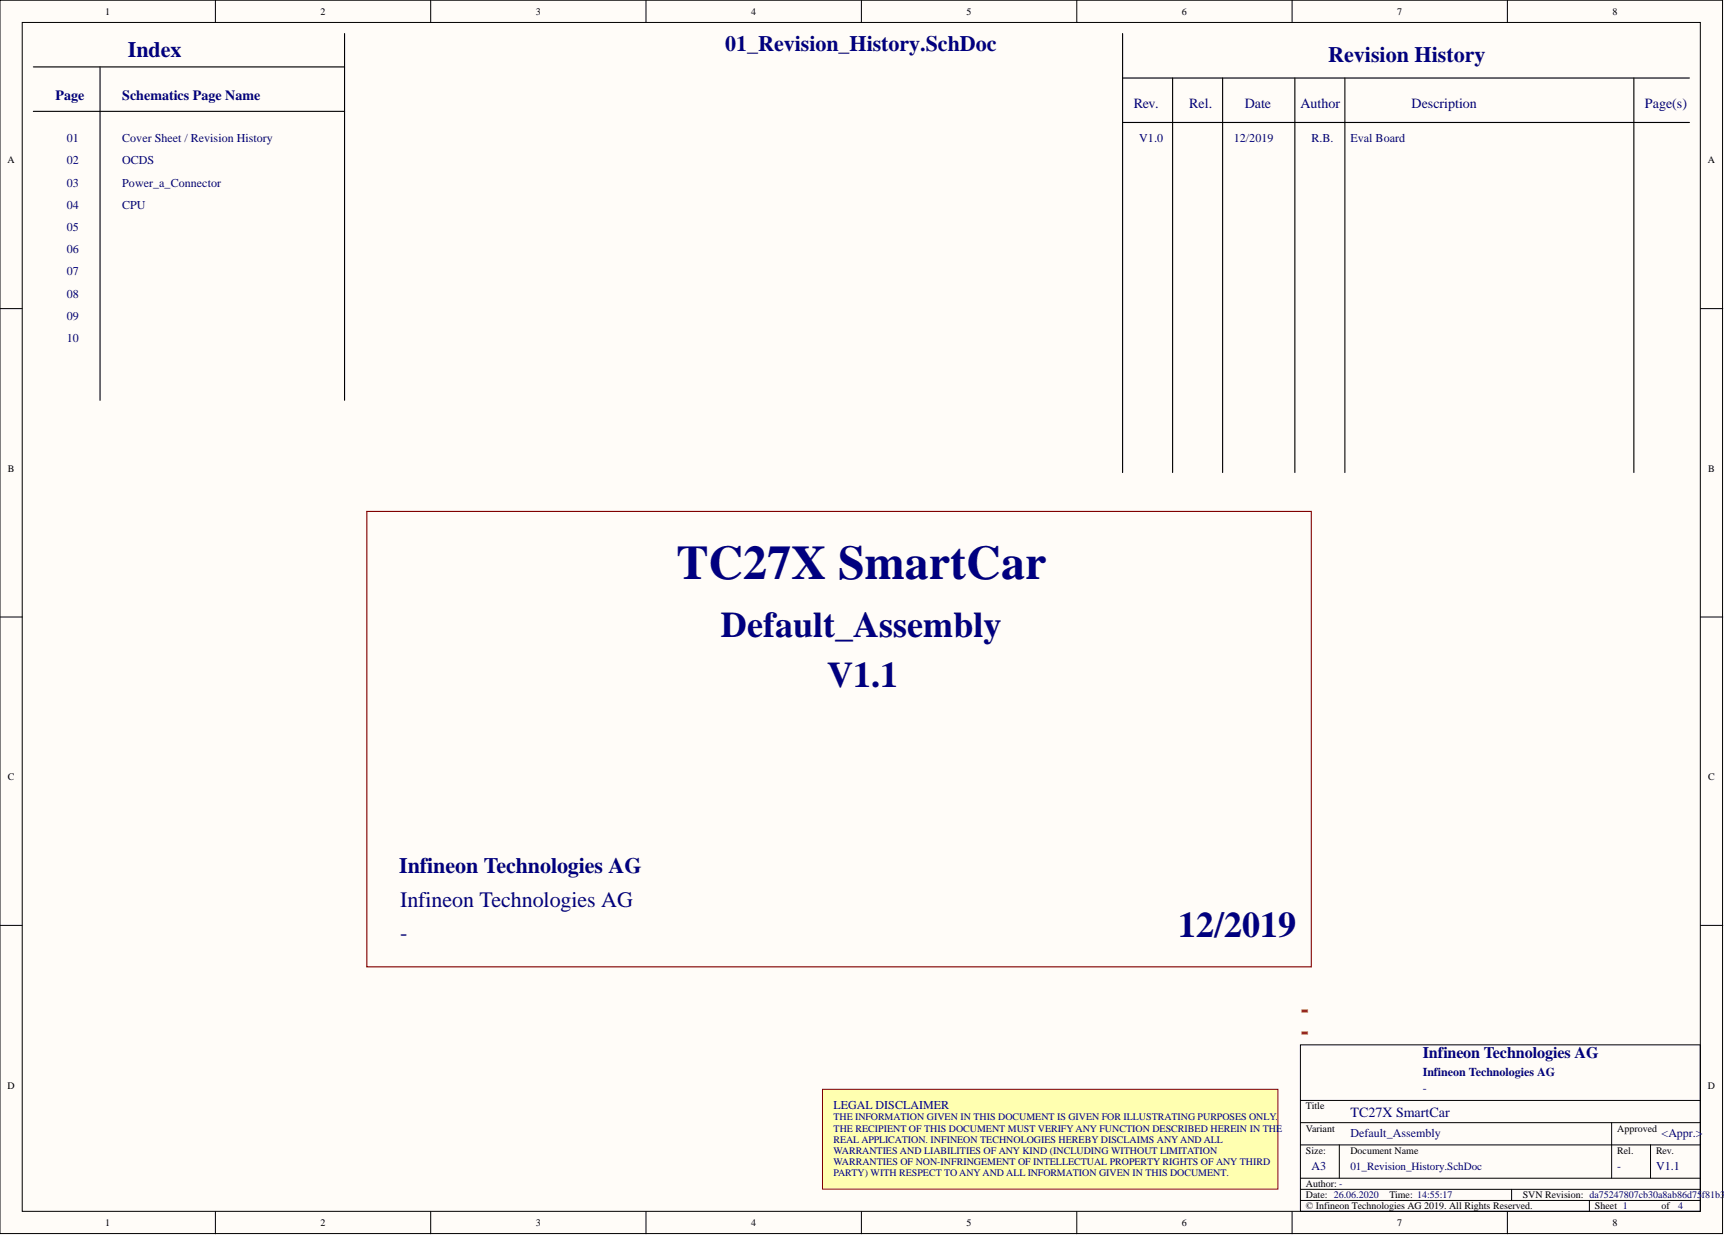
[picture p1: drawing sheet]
<svg xmlns="http://www.w3.org/2000/svg" width="393mm" height="282mm" viewBox="0 0 393 282" stroke-linecap="round" stroke-linejoin="round" font-family="sans-serif">
<defs><g id="words">
<text font-size="11" fill="#000080" x="154.4" y="132.1">TC27X SmartCar</text>
<g font-size="8.2" fill="#000080">
<text x="164.5" y="145.4">Default_Assembly</text>
<text x="188.7" y="156.8">V1.1</text>
<text x="268.8" y="213.9">12/2019</text>
</g>
<g font-size="6" fill="#f00">
<text x="296.7" y="232.1">-</text>
<text x="296.7" y="237.2">-</text>
</g>
<g font-size="5" fill="#000080">
<text x="165.5" y="11.6">01_Revision_History.SchDoc</text>
<text x="29.2" y="12.9">Index</text>
<text x="303" y="14.2">Revision History</text>
<text x="91.1" y="199.3">Infineon Technologies AG</text>
<text x="91.3" y="206.9">Infineon Technologies AG</text>
<text x="91.3" y="214.5">-</text>
</g>
<text font-size="3.7" fill="#000080" x="324.6" y="241.5">Infineon Technologies AG</text>
<g font-size="3.2" fill="#000080">
<text x="12.7" y="22.7">Page</text>
<text x="27.9" y="22.7">Schematics Page Name</text>
<text x="258.7" y="24.7">Rev.</text>
<text x="271.3" y="24.7">Rel.</text>
<text x="284" y="24.7">Date</text>
<text x="296.7" y="24.7">Author</text>
<text x="322.1" y="24.7">Description</text>
<text x="375.3" y="24.7">Page(s)</text>
<text x="308.1" y="255">TC27X SmartCar</text>
</g>
<g font-size="2.7" fill="#000080">
<text x="15.2" y="32.4">01</text>
<text x="27.9" y="32.4">Cover Sheet / Revision History</text>
<text x="259.9" y="32.4">V1.0</text>
<text x="281.5" y="32.4">12/2019</text>
<text x="299.2" y="32.4">R.B.</text>
<text x="308.1" y="32.4">Eval Board</text>
<text x="15.2" y="37.5">02</text>
<text x="27.9" y="37.5">OCDS</text>
<text x="15.2" y="42.6">03</text>
<text x="15.2" y="47.7">04</text>
<text x="27.9" y="42.6">Power_a_Connector</text>
<text x="27.9" y="47.7">CPU</text>
<text x="15.2" y="52.7">05</text>
<text x="15.2" y="57.8">06</text>
<text x="15.2" y="62.9">07</text>
<text x="15.2" y="67.9">08</text>
<text x="15.2" y="73">09</text>
<text x="15.2" y="78.1">10</text>
<text x="324.6" y="245.5">Infineon Technologies AG</text>
<text x="324.6" y="249.3">-</text>
<text x="190.2" y="253.1">LEGAL DISCLAIMER</text>
<text x="308.1" y="259.4">Default_Assembly</text>
<text x="379.1" y="259.4">&lt;Appr.&gt;</text>
<text x="299.2" y="267.1">A3</text>
<text x="369" y="267.1">-</text>
<text x="377.9" y="267.1">V1.1</text>
</g>
<text font-size="2.5" fill="#000080" x="308.1" y="267.1">01_Revision_History.SchDoc</text>
<g font-size="2.3">
<text x="24" y="3.4">1</text>
<text x="73.1" y="3.4">2</text>
<text x="122.3" y="3.4">3</text>
<text x="171.4" y="3.4">4</text>
<text x="220.5" y="3.4">5</text>
<text x="269.7" y="3.4">6</text>
<text x="318.8" y="3.4">7</text>
<text x="367.9" y="3.4">8</text>
<text x="1.7" y="37.3">A</text>
<text x="389.7" y="37.3">A</text>
<text x="1.8" y="107.7">B</text>
<text x="389.8" y="107.7">B</text>
<text x="1.8" y="178.1">C</text>
<text x="389.8" y="178.1">C</text>
<text x="1.7" y="248.5">D</text>
<text x="389.7" y="248.5">D</text>
<text x="298" y="253.2">Title</text>
<text x="298" y="263.3">Size:</text>
<text x="298" y="258.3">Variant</text>
<text x="308.1" y="263.3">Document Name</text>
<text x="369" y="263.3">Rel.</text>
<text x="369" y="258.3">Approved</text>
<text x="377.9" y="263.3">Rev.</text>
<text x="298" y="273.5">Date: 26.06.2020</text>
<text x="298" y="270.9">Author: -</text>
<text x="317" y="273.5">Time: 14:55:17</text>
<text x="347.4" y="273.5">SVN Revision: da75247807cb30a8ab86d75f81b36</text>
<text x="24" y="279.8">1</text>
<text x="73.1" y="279.8">2</text>
<text x="122.3" y="279.8">3</text>
<text x="171.4" y="279.8">4</text>
<text x="220.5" y="279.8">5</text>
<text x="269.7" y="279.8">6</text>
<text x="298" y="276">© Infineon Technologies AG 2019. All Rights Reserved.</text>
<text x="318.8" y="279.8">7</text>
<text x="363.9" y="276">Sheet 1</text>
<text x="367.9" y="279.8">8</text>
<text x="379.1" y="276">of</text>
</g>
<g font-size="2.3" fill="#000080">
<text x="190.2" y="255.7">THE INFORMATION GIVEN IN THIS DOCUMENT IS GIVEN FOR ILLUSTRATING PURPOSES ONLY.</text>
<text x="190.2" y="258.3">THE RECIPIENT OF THIS DOCUMENT MUST VERIFY ANY FUNCTION DESCRIBED HEREIN IN THE</text>
<text x="190.2" y="260.8">REAL APPLICATION. INFINEON TECHNOLOGIES HEREBY DISCLAIMS ANY AND ALL</text>
<text x="190.2" y="263.3">WARRANTIES AND LIABILITIES OF ANY KIND (INCLUDING WITHOUT LIMITATION</text>
<text x="190.2" y="265.9">WARRANTIES OF NON-INFRINGEMENT OF INTELLECTUAL PROPERTY RIGHTS OF ANY THIRD</text>
<text x="190.2" y="268.4">PARTY) WITH RESPECT TO ANY AND ALL INFORMATION GIVEN IN THIS DOCUMENT.</text>
<text x="382.9" y="276">4</text>
</g>
</g></defs>
<g fill="#fffcf8" stroke="#000" stroke-width=".23">
<path d="M0 .1h393v281.4h-393z"/>
<path d="M5.1 5.1h382.8v271.4h-382.8z"/>
</g>
<g fill="none" stroke="#000" stroke-width=".23">
<path d="M49.1 .1v5M98.3 .1v5M147.4 .1v5M196.5 .1v5M245.7 .1v5M294.8 .1v5M343.9 .1v5M0 70.4h5.1M388 70.4h5.1M0 140.8h5.1M388 140.8h5.1M0 211.2h5.1"/>
<path d="M388 211.2h5.1M296.7 238.5h91.2v38h-91.2zM296.7 251.2h91.3M296.7 256.2h91.3M367.7 256.2v12.7M49.1 276.5v5.1M98.3 276.5v5.1M147.4 276.5v5.1M196.5 276.5v5.1M245.7 276.5v5.1M294.8 276.5v5.1M296.7 274h91.3"/>
<path d="M296.7 268.9h91.3M296.7 261.3h91.3M296.7 271.4h91.3M305.6 261.3v7.6M343.9 276.5v5.1M344.9 271.4v2.6M362.6 274v2.5M376.6 261.3v7.6"/>
</g>
<path d="M83.7 116.7h215.5v104h-215.5z" fill="none" stroke="#800000" stroke-width=".25"/>
<path d="M187.7 248.6h103.9v22.8h-103.9z" fill="#ffffb0" stroke="#800000" stroke-width=".23"/>
<path d="M7.6 15.3h71M22.8 15.3v76.1M78.6 7.7v83.7M256.1 17.8h129.4M256.1 7.7v100.1M267.5 17.8v90M279 17.8v90M295.4 17.8v90M306.8 17.8v90M372.8 17.8v90M7.6 25.4h71M256.1 28h129.4" fill="none" stroke="#000" stroke-width=".25"/>
<use href="#words"/>
</svg>
